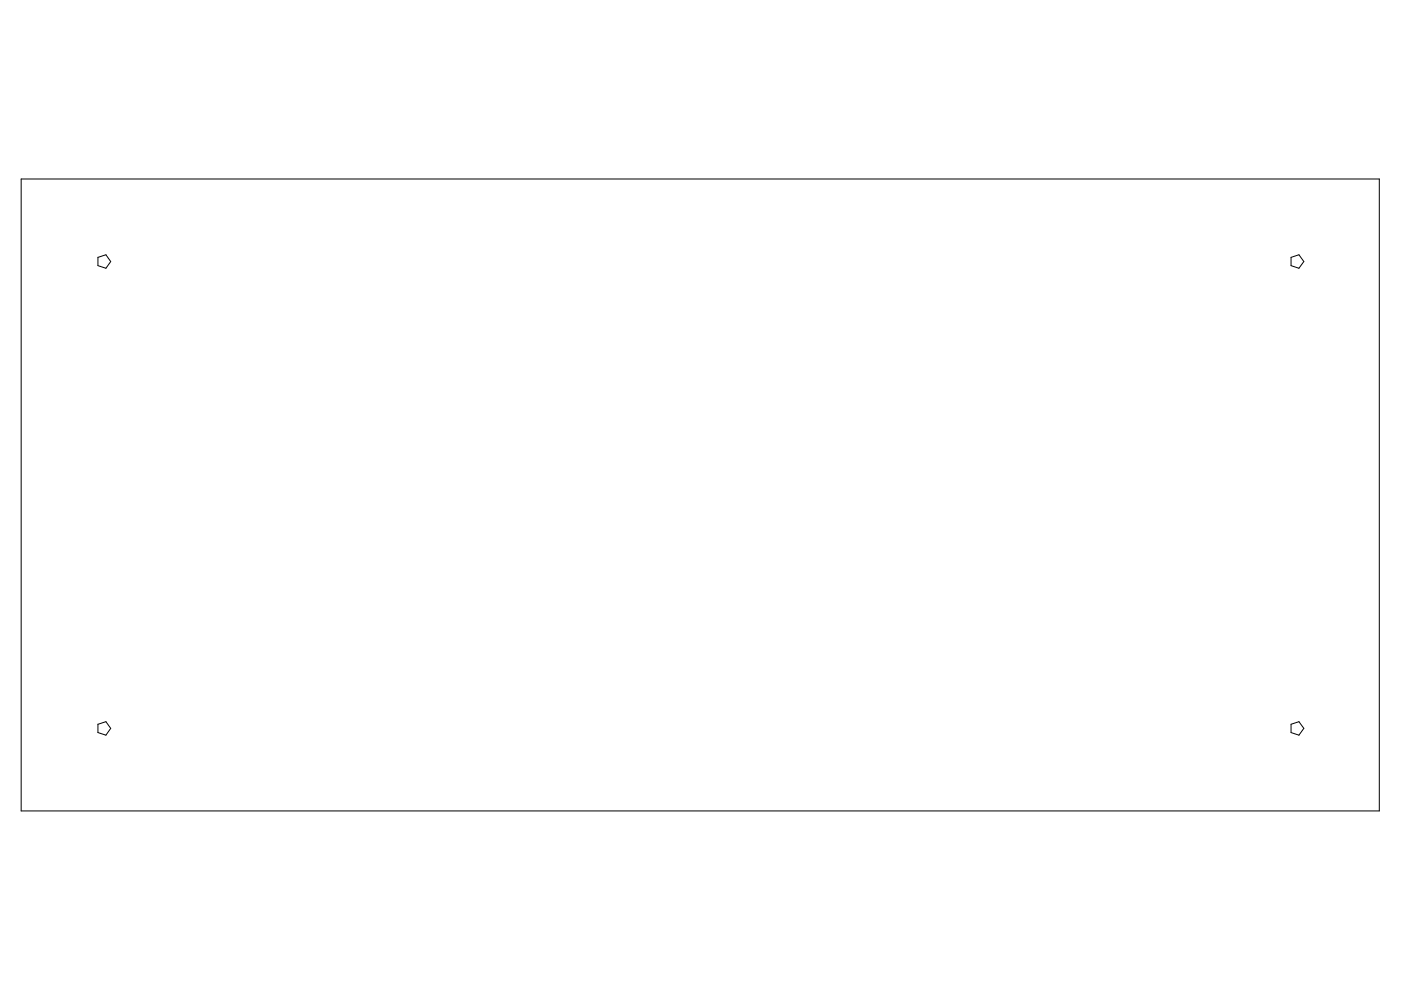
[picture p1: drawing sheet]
<svg xmlns="http://www.w3.org/2000/svg" width="297mm" height="210mm" viewBox="0 0 297 210" stroke-linecap="round" stroke-linejoin="round" font-family="sans-serif">
<path d="M4.5 38h287.9v133.9h-287.9zM20.8 54.6l1.7-.6 1 1.5-1 1.4-1.7-.6zM273.7 54.6l1.7-.6 1 1.5-1 1.4-1.7-.6zM20.8 153.6l1.7-.6 1 1.4-1 1.5-1.7-.6zM273.7 153.6l1.7-.6 1 1.4-1 1.5-1.7-.6z" fill="none" stroke="#000" stroke-width=".21"/>
</svg>
